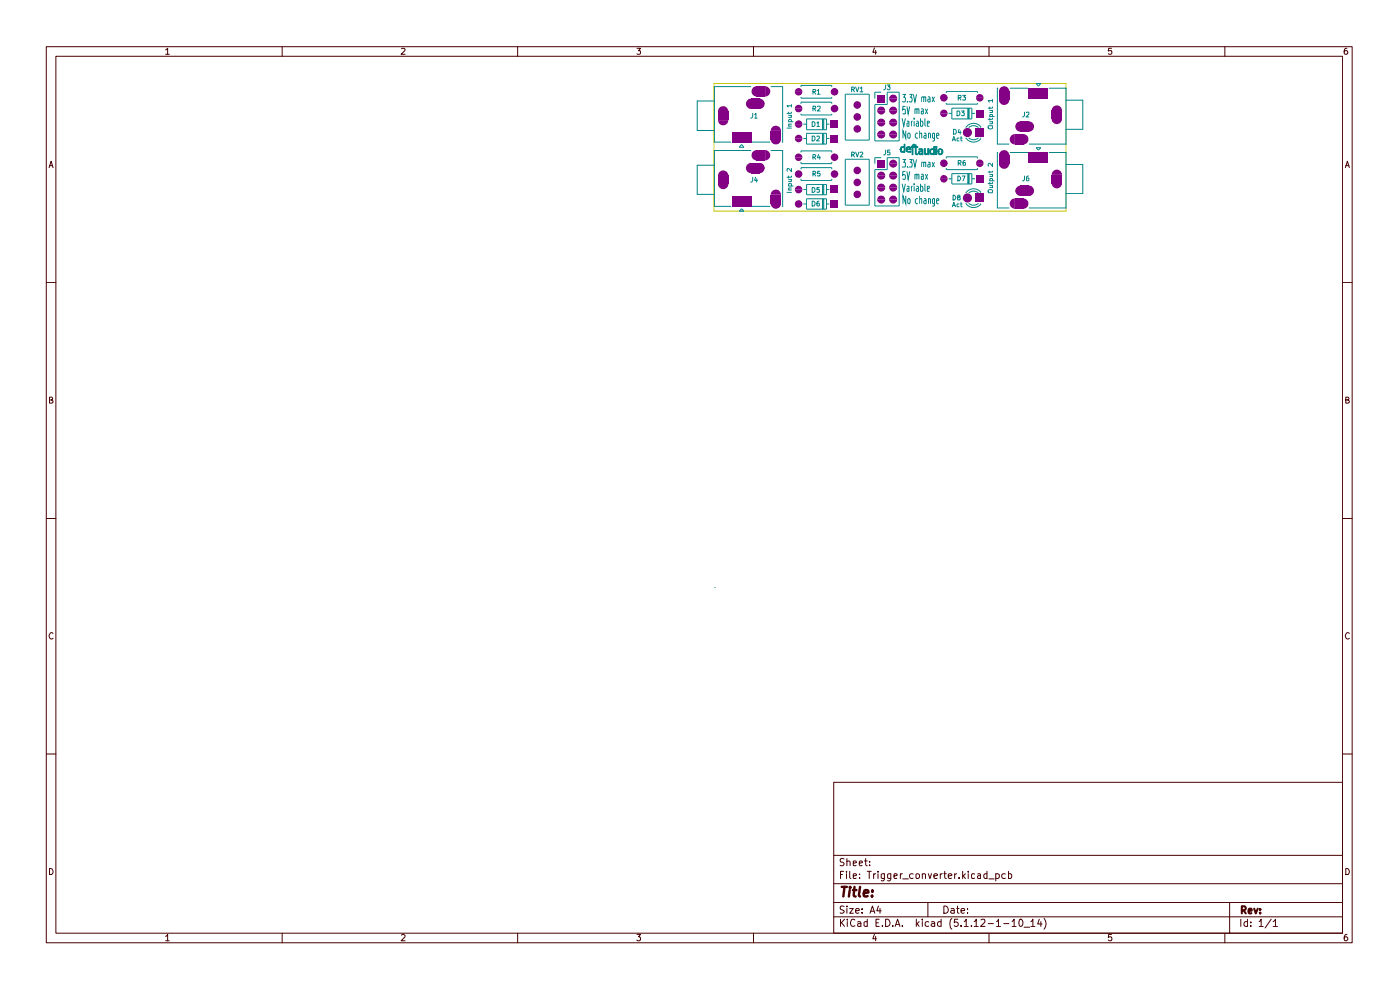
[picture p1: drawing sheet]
<svg xmlns="http://www.w3.org/2000/svg" width="297mm" height="210mm" viewBox="0 0 297 210" stroke-linecap="round" stroke-linejoin="round" font-family="sans-serif">
<g fill="none" stroke="#480000" stroke-width=".21">
<path d="M9.8 9.9h277.1v190.1h-277.1zM11.9 11.9h272.9v186.1h-272.9zM35.1 10.6l.5-.4v1.3M35.1 11.5h.8M59.9 9.9v2M85.2 10.3l.5-.1 .2 .4-.8 .9h.8M109.8 9.9v2M135.1 10.2h.8l-.4 .6h.3v.6h-.7M159.9 9.9v2M185.5 10.2l-.3 .9h.7M185.8 10.7v.8M209.8 9.9v2"/>
<path d="M235.8 10.2h-.6l-.1 .6h.7a.48 .48 0 0 1 0 .6 .48 .48 0 0 1-.7 0M259.8 9.9v2M285.7 10.2l-.4 .1-.1 1 .2 .2 .4-.1 .1-.4-.2-.2h-.5v.2M10.4 35.6l.4-1.4 .5 1.4M10.5 35.1h.7M285.4 35.6l.4-1.4 .5 1.4M285.5 35.1h.7M9.8 59.9h2.1M284.8 59.9h2.1M10.5 84.8h.6v-.5l-.6-.1v1.3h.5l.3-.4-.4-.3M285.5 84.8h.6v-.5l-.6-.1v1.3h.5l.3-.4-.4-.3M9.8 110h2.1"/>
<path d="M284.8 110h2.1M11.3 134.4a.57 .57 0 0 0-.8 0 .57 .57 0 0 0 0 .8l.3 .4 .5-.2M286.3 134.4a.57 .57 0 0 0-.8 0 .57 .57 0 0 0 0 .8l.3 .4 .5-.2M9.8 159.9h2.1M284.8 159.9h2.1M176.9 165.9h107.9v32.1h-107.9zM10.5 184.2a.71 .71 0 0 1 .7 .5 .71 .71 0 0 1-.2 .8h-.5zM35.1 198.6l.5-.4v1.4M35.1 199.6h.8M59.9 198v2M85.2 198.4l.1-.2h.4l.2 .4-.8 1h.8M109.8 198v2"/>
<path d="M135.1 198.2h.8l-.4 .5 .4 .3-.1 .5-.5 .1-.2-.2M159.9 198v2M176.9 194.5h107.9M176.9 191.4h107.9M176.9 187.5h107.9M176.9 181.4h107.9M178.3 195v1.5M178.3 185.5h.4M178.5 195.7l.7 .8M179 184.8h-.7v1.6M179.1 192.3h-.8a.61 .61 0 0 0 .1 .6 .61 .61 0 0 0 .6 .2l.1 .4a.6 .6 0 0 1-.9 .1M179.1 182.2h-.8a.53 .53 0 0 0 .1 .6 .53 .53 0 0 0 .5 .2l.2 .2-.2 .4h-.7"/>
<path d="M179.2 195l-.9 .9M179.6 184.8v.2M179.6 185.3v1.1M179.7 192.2v.2M179.7 182.8v-.1a.36 .36 0 0 1 .6 .2v.7M179.7 182.1v1.5M179.7 192.7v1M179.7 195v.2M179.7 195.5v1M180.3 192.7h.7l-.7 1h.7M180.3 184.8v1.3l.2 .3M181 185.8l.7-.1-.2-.4-.5 .1v.9h.6"/>
<path d="M181 183.1l.7-.1-.2-.4-.5 .1v.9h.6M181.4 195.2l-.4-.2a.78 .78 0 0 0-.6 .7 .78 .78 0 0 0 .6 .8l.4-.2M181.5 193.2l.8-.1-.1-.3-.4-.1-.3 .3v.5l.3 .2 .4-.1M181.9 195.6h.6l.1 .9M182.3 183.1l.7-.1-.2-.4-.4 .1-.1 .7 .2 .2h.4M182.4 186.2v.2M182.4 185.4v.1M182.6 195.9l-.7 .1v.4h.7M182.9 193.5v.2M182.9 192.8v.2M183.4 182.6h.6M183.6 182.1v1.3l.4 .2"/>
<path d="M184 195.6l-.4-.1-.3 .2v.6l.3 .2 .4-.1M184 195v1.5M184 184.8h.8M184.4 184.8v1.6M184.5 183.5v.1M184.5 182.7v.2M184.6 193.7l.5-1.5 .5 1.5M184.7 193.3h.7M185.3 185.3v1.1M185.5 198.2l-.3 .9h.7M185.8 185.3l-.5 .3M185.8 198.6v1"/>
<path d="M185.8 195.7h.6M186.3 184.8v.2M186.3 185.3v1.1M186.4 192.2l-.4 1h.9M186.5 195h-.7v1.5h.7M186.7 192.7v1M187.2 196.3v.2M187.6 185.3v1.2l-.2 .4-.5-.1M187.6 185.4l-.4-.1-.3 .2v.7l.3 .2 .4-.1M187.9 195a.78 .78 0 0 1 .9 .7 .78 .78 0 0 1-.9 .8zM189 185.3v1.2l-.3 .4-.4-.1M189 185.4l-.4-.1-.3 .2v.7l.3 .2 .4-.1"/>
<path d="M189.4 196.3v.2M189.7 185.8l.6-.1-.1-.4h-.4l-.1 .2v.6l.1 .3 .4-.1M189.9 196.5l.5-1.5 .5 1.5M190.1 196.1h.7M191 185.3v1.1M191.4 196.3v.2M191.4 185.3l-.4 .3M191.5 186.4h1.2M193.7 185.4a.52 .52 0 0 0-.7 .2l.1 .7h.6M194.3 185.5l.1-.1a.45 .45 0 0 1 .7 .2l-.1 .6-.4 .2-.3-.2zM194.4 195v1.5M194.6 195.9l.4 .6"/>
<path d="M195 195.5l-.6 .6M195.7 195v.2M195.7 185.5l.2-.2 .4 .2v.9M195.7 185.3v1.1M195.7 195.5v1M196.8 191.4v3.1M196.9 185.3l.4 1.1 .3-1.1M197 195.6h-.6l-.1 .7a.52 .52 0 0 0 .7 .1M197.6 195.6h.6l.1 .9M198.1 185.8l.8-.1-.1-.3-.4-.1-.3 .2 .1 .8h.6M198.3 195.9h-.5l-.3 .3 .3 .3 .5-.1M199.5 185.3v1.1"/>
<path d="M199.6 195.6h-.5l-.2 .7a.52 .52 0 0 0 .7 .1M199.6 195v1.5M199.9 185.3l-.4 .3M200.2 192.2a.78 .78 0 0 1 1 .8 .78 .78 0 0 1-1 .7zM200.2 185.3h.5M200.4 184.8v1.3l.3 .3M201.2 185.8l.7-.1-.1-.3-.4-.1-.2 .2 .1 .8h.5M201.8 192.8h.6v.9M201.9 194.8a1.74 1.74 0 0 0 0 2.3M202.4 193.1h-.5l-.2 .3 .2 .3 .5-.1M202.5 185.3v1.1M202.9 185.3l-.4 .3"/>
<path d="M202.9 192.7h.6M203.1 192.2v1.3l.4 .2M203.2 195h-.7l-.1 .7 .2-.1 .5 .1 .2 .6-.4 .2h-.3l-.2-.2M203.5 186.2v.2M203.9 193.2l.7-.1v-.3l-.5-.1-.2 .3v.5l.2 .2 .5-.1M203.9 196.3v.2M204.2 184.8v1.6M204.3 185.8l.5 .6M204.6 195.5l.4-.5v1.5M204.6 196.5h.8M204.8 185.3l-.6 .6M205.2 193.5v.2"/>
<path d="M205.2 192.8v.2M205.4 184.8v.2M205.4 185.3v1.1M206.1 196.3v.2M206.7 195.5l.4-.5v1.5M206.7 196.5h.8M206.8 185.4l-.5-.1-.2 .3 .1 .7h.6M207.4 185.4l.5-.1 .1 .2v.9M208 185.7l-.7 .2 .2 .5 .5-.1M208.1 195.2l.6-.2 .2 .1 .1 .4-1 1h1M209.4 185.4l-.4-.1-.3 .3v.4l.3 .4 .4-.1M209.4 184.8v1.6"/>
<path d="M209.6 195.9h1.1M209.8 198v2M209.8 186.4h1.1M211.2 185.4a.52 .52 0 0 1 .8 .2l-.2 .7h-.6M211.2 185.3v1.6M211.4 195.5l.4-.5v1.5M211.4 196.5h.9M212.9 195.9h1.1M213.3 185.4a.52 .52 0 0 0-.8 .2l.2 .7h.6M214 185.4l.4-.1 .2 .3v.4l-.2 .4-.4-.1M214 184.8v1.6M214.7 195.5l.4-.5v1.5"/>
<path d="M214.7 196.5h.9M216.3 195.1l.2-.1a.82 .82 0 0 1 .5 .7 .82 .82 0 0 1-.5 .8 1.1 1.1 0 0 1-.2-1.4zM217.3 196.7h1.1M218.7 195.5l.4-.5v1.5M218.7 196.5h.8M220.5 195l-.4 1h1M220.8 195.5v1M221.5 194.8a1.74 1.74 0 0 1 0 2.3M235.8 198.2h-.6l-.1 .7 .3-.2 .4 .1v.7l-.4 .1-.3-.2M259.8 198v2M260.9 191.4v6.6M263.2 195v1.5"/>
<path d="M264.7 195.6l-.5-.1-.3 .3v.5l.3 .2 .5-.1M264.7 195v1.5M265.3 196.3v.2M265.3 195.6v.1M267.1 195.5l.4-.5v1.5M267.1 196.5h.9M269.7 195l-1.3 1.8M270.1 195.5l.5-.5v1.5M270.1 196.5h.9M285.5 184.2a.71 .71 0 0 1 .7 .5 .71 .71 0 0 1-.2 .8h-.5zM285.7 198.2a.58 .58 0 0 0-.5 .6v.7l.5 .1 .2-.3v-.3l-.2-.3h-.3l-.2 .3"/>
</g>
<path d="M263.4 193.1h.6a.47 .47 0 0 0 .3-.4 .47 .47 0 0 0-.3-.5h-.6v1.6M263.8 193.1l.5 .7M264.9 193.3l.7-.1-.2-.5-.4 .1-.1 .8 .1 .2 .5-.1M266.1 192.7l.3 1.1 .4-1.1M267.3 193.6v.2M267.3 192.8v.2" fill="none" stroke="#480000" stroke-width=".42"/>
<path d="M178.6 188.1h1.1M179.2 188.1l-.3 2.1M180.3 188.8l-.2 1.4M180.3 188.1v.3M180.9 188.8h.8M181.3 188.1l-.2 1.8 .4 .3M182.5 188.1l-.3 1.8 .3 .3M183.2 189.5l1-.2-.1-.4h-.7l-.2 1 .3 .3 .6-.1M185 190v.2M185.1 188.9v.2" fill="none" stroke="#480000" stroke-width=".51"/>
<path d="M151.5 17.7h74.6v27.1h-74.6z" fill="none" stroke="#c2c200" stroke-width=".21"/>
<path d="M205.3 36.8v2.2M205.5 36.8v2.2M205.6 36.8v2.2M206.2 37.9h.6M206.2 36.8v2.2M207.6 41a1.5 1.5 0 0 0-2.1 0M208.1 40.8a1.99 1.99 0 0 0-3.2 .2" fill="none" stroke="#008484" stroke-width=".21"/>
<path d="M199 31.8a.55 .55 0 0 1 .6-.3 .55 .55 0 0 1 .4 .5l-.1 .6-.2 .2h-.4l-.2-.2-.2-.5h.3v.4l.4 .1 .2-.2v-.5l-.5-.2-.1 .4h-.3z" fill="#008484"/>
<g fill="none" stroke="#008484" stroke-width=".21">
<path d="M191.4 39l.3 1.6 .4-1.6M191.5 33.8h.6l-.4 .6 .4 .2v.7h-.6M192.1 36.4h-.5l-.1 .8 .1-.2 .5 .2v.7l-.2 .2-.4-.2M192.4 36.4l.3 1.7 .3-1.7M192.4 39.6h.4v1M192.5 35.3v.1M192.8 39.9l-.4 .2 .1 .5 .3-.1M192.9 33.8h.6l-.3 .6h.1l.2 .4-.1 .6-.5-.1M193.3 39.5v1.1M193.6 39.5l-.3 .3M193.8 33.8l.3 1.6 .3-1.6M193.9 39v.2"/>
<path d="M193.9 39.5v1.1M194.1 37.1l.2-.1h.2v1.1M194.1 37v1.1M194.4 39.6l.3-.1 .2 .3v.8M194.5 37.2l.2-.2h.2v1.1M194.9 39.9l-.4 .1-.1 .3 .1 .3 .4-.1M195.3 39.6l.3-.1 .2 .3-.1 .7h-.4M195.3 39v1.6M195.5 37h.4v1.1M195.5 34.5l.5-.1v1M195.5 34.4v1M195.9 37.4l-.4 .1v.5h.4"/>
<path d="M196 34.6v-.2h.4v1M196.2 39v1.4l.2 .2M196.3 37l.5 1.1M196.8 37l-.5 1.1M196.9 34.4h.3l.1 .2v.8h-.4v-.5l.4-.1M197.7 34.4l.5 1M198.2 34.4l-.5 1M199 31.8a.55 .55 0 0 1 .6-.3 .55 .55 0 0 1 .4 .5l-.1 .6-.2 .2h-.4l-.2-.2-.2-.5h.3v.4l.4 .1 .2-.2v-.5l-.5-.2-.1 .4h-.3zM201.3 37.9h.6M203.2 37.3h.3l.3 .5-.3 .6h-.3zM204.1 37.3h.6l-.4 1.1M204.9 29.2a1.99 1.99 0 0 0 3.2 .2"/>
<path d="M206.2 36.8h-4.3v2.2h4.3M208 29.2v.2M210 39.4h.6M210 36.3v.4M210 38.7v.3M210 37h.6M210.5 39.4l.1 .4h-.6M210.5 37l.1 .4h-.6M210.6 38.7l-.1 .2h-.9M210.6 38.4v-.5h-.6v.5h.9M210.6 36.3v.2h-1M210.6 34.6v.7l-.7-.7-.3 .2 .1 .4"/>
<path d="M192.2 41.5v1.7l-.6-1.7v1.7M192.6 42.3l.3-.2 .2 .3-.2 .8-.3-.1zM194.7 42.2l-.3-.1-.2 .3 .1 .7 .1 .1 .3-.1M195.1 42.3l.2-.2 .2 .1v1M195.1 41.5v1.7M196 42.2l.3-.1 .2 .3v.8M196.5 42.5h-.4l-.1 .3 .1 .4 .4-.1M196.7 40.1l.4-.2v-.4l-.4 .1v.9h.4M197 42.3l.2-.2 .2 .3v.8M197 42.1v1.1M198.2 42.1v1.5l-.1 .1-.3-.1M198.2 42.2l-.2-.1-.2 .2v.8l.2 .1 .2-.1"/>
<path d="M198.7 42.6l.5-.1-.2-.4-.3 .3v.6l.1 .2 .3-.1M202.2 41.4h.2l.4 .4-.3 .6h-.3zM203.3 41.8l-.2-.1 .1-.2 .3-.1 .2 .3-.1 .1-.4 .1v.5h.4l.1-.3-.2-.3M204.9 43.1a1.99 1.99 0 0 0 3.2 .2M205.5 43.1a1.5 1.5 0 0 0 2.1 0M208 40.7v.2M208 43.1v.1M209.6 40.4l.4-.2 .5 .1 .1 .4-.1 .2h-.8z"/>
</g>
<path d="M194.9 31.6l.6-.1 .3 .2v1.1h-.2v-.2l-.4 .2-.3-.2v-.2h.1l.4 .2 .2-.2v-.3l-.7 .3 .1-.4h.6l-.1-.3-.6 .1z" fill="#008484"/>
<path d="M194.9 31.6l.6-.1 .3 .2v1.1h-.2v-.2l-.4 .2-.3-.2v-.2h.1l.4 .2 .2-.2v-.3l-.7 .3 .1-.4h.6l-.1-.3-.6 .1z" fill="none" stroke="#008484" stroke-width=".21"/>
<path d="M192.3 31.3l.3-.2 .5 .1 .2 .5h-.9v.2l.3 .2 .6-.1-.1 .3h-.5l-.5-.3v-.4l.9-.1-.1-.2h-.4l-.2 .3h-.2z" fill="#008484"/>
<g fill="none" stroke="#008484" stroke-width=".21">
<path d="M171.1 25.2h4.2M171.1 27.5h4.2M174.5 25.2v2.3M174.6 25.2v2.3M174.8 25.2v2.3M180.7 32.9h.3l.3-.3-.1-.3h-.5v1M180.9 32.9l.4 .4M181.5 32.3l.4 1 .3-1M182.5 32.3h.4l.1 .2-.5 .8h.5M184.4 33.8v9.7h-5.1M190.8 33.4v10.3h-5.2v-7.7M192.3 31.3l.3-.2 .5 .1 .2 .5h-.9v.2l.3 .2 .6-.1-.1 .3h-.5l-.5-.3v-.4l.9-.1-.1-.2h-.4l-.2 .3h-.2z"/>
<path d="M202 43.9l.4-1 .3 1M202.2 43.6h.4M203.5 43.3h-.5v.5l.5 .1M203.8 43.3h.3M203.9 42.9v.9l.2 .1"/>
</g>
<path d="M191.1 31.2l.7-.1v-.5h.2v1.7h-.8l-.1-.2-.1-.4h.2l.2 .4 .4-.1-.1-.7h-.3l-.2 .4h-.2z" fill="#008484"/>
<g fill="none" stroke="#008484" stroke-width=".21">
<path d="M159.3 18.4h-7.7v11.7h3.4M163.6 18.4h2.4l-.1 11.7M169.9 18.5v-.4h6.5v.4M172.5 19.5l.5-.1 .1-.3-.2-.1h-.4v1M172.7 19.5l.4 .5M173.4 19.2l.3-.2v1M173.4 20h.6M179.3 20h5.1v9.7h-5.1zM180.7 19l.5-.1 .1-.3-.2-.1h-.4v1M180.9 19l.4 .5M181.5 18.5l.4 1 .3-1M182.5 18.7l.3-.2v1"/>
<path d="M182.5 19.5h.5M211.7 18.7l-.1 11.9h2.4M214.3 18.7h3.7M219.8 17.7h1l-.5 .6zM222.6 18.7h3.5v11.9h-7.7M151.6 21.4h-3.7v6.3h3.7M151.6 35.1h-3.7v6.1h3.7M157.3 30.6l.5 .6h-1zM159.3 31.9h-7.7v11.9h3.4M159.6 30.1h3.7M159.7 37.6v.8l-.2 .2h-.2M159.7 24v.7l-.4 .4"/>
<path d="M160.1 24.3l.3-.3v1.1M160.1 25.1h.5M160.3 37.6l-.2 .7h.6M160.5 37.9v.7M163.6 31.9h2.4l-.1 11.9M167 27.2h.9M167.3 38.1h.6M167.3 23.8v.3M167.3 37.3v.5M167.3 26.8h.6M167.3 24.5h.6M167.8 38.1v.4h-.5"/>
<path d="M167.8 24.5l.1 .4h-.6M167.9 39.9h-.5v.4M167.9 39.5l-.1-.6-.5 .1v.5h.9M167.9 37.3v.3h-.9M167.9 35.7v.7l-.7-.7-.2 .1v.5M167.9 26.3h-.6l.1 .5M167.9 25.8v-.3l-.2-.2-.4 .2v.3h.9M167.9 23.8l-.1 .2h-.8M167.9 22.4h-.9l.2 .3M167.9 22.2v.5M169.9 20.6v.2h6.5v-.2M169.9 22v-.3h6.5v.3"/>
<path d="M169.9 24.1v.3h6.5v-.3M169.9 32.3v-.3h6.5v.3M169.9 34.4v.3h6.5v-.3M169.9 35.9v-.3h6.5v.3M169.9 37.9v.4h6.5v-.4M170.4 26.3h.7M170.4 29.4h.7M171.1 28.3h4.2v2.3h-4.2zM171.1 39.1h4.2v2.2h-4.2zM171.1 25.2v2.3M172.3 28.9h.4l.2 .2v.5l-.3 .3h-.3zM172.3 39.8h.4l.2 .2v.6l-.3 .2h-.3z"/>
<path d="M172.3 25.8h.4l.2 .3v.5l-.3 .2h-.3zM172.5 36.9h.3l.3-.2-.1-.3-.5-.1v1M172.5 23h.4l.2-.1-.1-.4h-.5v1M172.5 33.4h.3l.3-.3-.1-.2-.5-.1v1M172.7 36.9l.4 .4M172.7 23l.4 .5M172.7 33.4l.4 .4M173.3 29l.4-.1 .1 .4-.6 .6h.6M173.3 26.1l.3-.3v1M173.3 26.8h.5M173.4 22.6h.6v.3l-.6 .6h.6M173.7 32.8l-.3 .6h.6"/>
<path d="M173.8 39.8h-.5v.4h.5v.5h-.5M173.9 36.3h-.4l-.1 .5 .5-.1v.6h-.5M173.9 33.1v.7M174.5 28.3v2.3M174.5 39.1v2.2M174.6 28.3v2.3M174.6 39.1v2.2M174.8 28.3v2.3M174.8 39.1v2.2M175.3 25.2v2.3M175.3 26.3h.6M175.3 29.4h.6"/>
<path d="M184.4 33.8h-5.1v9.7M188.2 22.2h-2.6v7.7h5.2M191.1 31.2l.7-.1v-.5h.2v1.7h-.8l-.1-.2-.1-.4h.2l.2 .4 .4-.1-.1-.7h-.3l-.2 .4h-.2zM201.9 22.9h4.3v2.3h-4.3M202 29.9l.4-.9 .3 .9M202.2 29.6h.4M202.3 27.4l.6 .3v.5l-.2 .2h-.4zM203 23.5h.5l.1 .3v.5l-.3 .3h-.3zM203.5 29.3l-.5 .1v.4l.5 .1M203.5 27.4l-.2 .7h.6M203.7 27.8v.6M203.8 29.3h.3"/>
<path d="M203.9 29v.8l.2 .1M204 23.5h.6l-.4 .4 .4 .1v.5h-.6M205.5 22.9v2.3M205.5 29.2a1.5 1.5 0 0 0 2.1 0M205.6 22.9v2.3M206.2 24h.6M207.6 27.1a1.5 1.5 0 0 0-2.1 0M208 26.9v.2M208.1 26.9a1.99 1.99 0 0 0-3.2 .2M209.6 26.8l.9-.1 .1 .5-.4 .1h-.5zM210 25.8h.6M210 22.7v.4"/>
<path d="M210 25.1v.4M210 23.5h.6M210.5 25.8v.4h-.5M210.5 23.5v.4h-.5M210.6 25.1l-.1 .2h-.9M210.6 24.7l-.1-.4-.5 .1v.3h.9M210.6 22.7l-.1 .2h-.9M210.6 21.3h-1l.3 .4M210.6 21.1v.6M211.7 32.3l-.1 11.8h2.4M214.3 32.3h3.7M217.3 23.8v.7l-.4 .3"/>
<path d="M217.3 37.3v.8l-.1 .3h-.3M217.8 23.9l.4-.1 .1 .4-.6 .6h.6M218.2 37.3l-.4 .3v.7h.5l-.1-.5h-.4v.1M219.8 31.3h1l-.5 .5zM222.6 32.3h3.5v11.8h-7.7M226.1 21.3h3.6v6.1h-3.6M226.1 34.9h3.6v6.2h-3.6M156.8 44.8l.5-.5 .5 .5zM159.6 43.8h3.7M167 40.8h.9M167.3 40.3h.6M170.4 43.3h.7"/>
<path d="M170.4 40.2h.7M171.1 42.2h4.2v2.2h-4.2zM172.3 42.7l.6 .2v.5l-.2 .3h-.4zM173.7 42.7l-.4 .2v.7h.5l-.1-.5h-.3l-.1 .2M174.5 42.2v2.2M174.6 42.2v2.2M174.8 42.2v2.2M175.3 43.3h.6M175.3 40.2h.6M151.6 124.6h.1"/>
</g>
<path d="M193.8 30.6h.2l.1 .3-.3-.1-.1 .3h.5v-.3h.2v.3h.3v.2h-.3v1.3h.3v.2h-.3l-.2-.2v-1.3h-.5v1.5h-.2v-1.5h-.2v-.2z" fill="#008484"/>
<path d="M193.5 30.9l.3-.3h.2l.1 .3-.3-.1-.1 .3h.5v-.3h.2v.3h.3v.2h-.3v1.3h.3v.2h-.3l-.2-.2v-1.3h-.5v1.5h-.2v-1.5h-.2z" fill="none" stroke="#008484" stroke-width=".21"/>
<path d="M196.1 31.5h.2v1.1h.2l.3-.1v-1h.3v1.3l-.3-.2-.4 .2-.3-.2z" fill="#008484"/>
<path d="M196.1 31.5h.2v1.1h.2l.3-.1v-1h.3v1.3l-.3-.2-.2 .2-.5-.2z" fill="none" stroke="#008484" stroke-width=".21"/>
<path d="M197.3 31.8a.52 .52 0 0 1 .8-.2v-.5h.1v1.7l-.2-.2a.43 .43 0 0 1-.4 .2 .43 .43 0 0 1-.4-.3v-.4h.2l.3 .5 .4-.2v-.6l-.4-.1-.3 .4h-.2z" fill="#008484"/>
<path d="M197.2 31.9l.1-.1a.52 .52 0 0 1 .8-.2v-.5h.1v1.7l-.2-.2a.43 .43 0 0 1-.4 .2 .43 .43 0 0 1-.4-.3v-.4h.2l.3 .5h.3l.1-.8-.4-.1-.3 .4h-.2z" fill="none" stroke="#008484" stroke-width=".21"/>
<path d="M198.5 31.5h.3v1.3h-.3z" fill="#008484"/>
<path d="M198.5 31.5h.3v1.3h-.3z" fill="none" stroke="#008484" stroke-width=".21"/>
<path d="M198.5 31.1h.3v.3h-.3z" fill="#008484"/>
<g fill="none" stroke="#008484" stroke-width=".21">
<path d="M186.9 19.6h-1.3v1.3M187.9 18v.7l-.4 .3M188.2 18h.6l-.3 .4 .3 .1v.4l-.2 .1-.4-.1M200.7 19.7v-.3h6.6v.3M186.9 33.4h-1.3v1.3M187.9 31.8v.8l-.2 .3h-.2M188.2 22.2v-2.6h2.6v10.3M188.8 31.8h-.5v.5h.5l-.1 .6-.4-.1M190.8 33.4h-2.6v2.6h-2.6M191.4 25.1l.3 1.7 .4-1.7M191.5 20h.6l-.4 .6 .4 .2v.7l-.2 .1-.4-.1M192.1 22.6h-.5l-.1 .7 .1-.1 .5 .1v.8h-.6"/>
<path d="M192.2 27.7v1.6l-.6-1.6v1.6M192.4 22.6l.3 1.6 .3-1.6M192.4 25.8h.4v1M192.5 21.5v.1M192.6 28.4l.1-.2 .3 .1 .1 .8-.2 .2-.3-.1zM192.8 26l-.4 .2v.5h.4M192.9 20h.6l-.3 .6a.6 .6 0 0 1 .1 1h-.3l-.1-.1M193.3 25.7v1.1M193.6 25.7l-.3 .3M193.8 20l.3 1.6 .3-1.6M193.9 25.1v.2M193.9 25.7v1.1"/>
<path d="M194.1 23.2l.2-.1 .2 .1v1M194.1 23.1v1.1M194.4 25.8l.3-.1 .2 .3v.8M194.5 23.3l.2-.2 .2 .1v1M194.7 28.3l-.3-.1-.2 .4v.5l.2 .2h.3M194.9 26l-.4 .1-.1 .3 .1 .4 .4-.1M195.1 28.4l.2-.2 .2 .1v1M195.1 27.7v1.6M195.3 25.8l.3-.1 .2 .3-.1 .7h-.4M195.3 25.1v1.7M195.5 23.2h.4v1M195.5 20.7l.2-.2 .3 .1v1"/>
<path d="M195.5 20.5v1.1M195.9 23.5l-.4 .2v.5l.4-.1M196 20.8l.1-.3 .3 .1v1M196 28.3l.3-.1 .2 .3v.8M196.2 25.1v1.4l.2 .3M196.3 23.1l.5 1.1M196.5 28.7h-.4l-.1 .3 .1 .3h.4M196.7 26.2l.4-.2v-.3l-.4 .1v.9h.4M196.8 23.1l-.5 1.1M196.9 20.6l.2-.1 .2 .3v.8M197 28.4l.2-.2 .2 .3v.8M197 28.2v1.1"/>
<path d="M197.3 21h-.4l-.1 .2 .2 .4 .3-.1M197.7 20.5l.5 1.1M198.2 28.2v1.6l-.1 .1-.3-.1M198.2 28.3l-.2-.1-.2 .2v.8l.2 .1h.2M198.2 20.5l-.5 1.1M198.5 31.1h.3v.3h-.3zM198.7 28.8l.5-.1-.2-.5-.3 .3v.6l.1 .2h.3M200.7 21.8v.3h6.6v-.3M200.7 33.6v-.3h6.6v.3M200.7 35.6v.4h6.6v-.4M201.3 24h.6M201.9 22.9v2.3"/>
<path d="M203.3 20.7h.6v-.4l-.6-.1v1.1M203.3 34.6h.4l.2-.1v-.4l-.6-.1v1.1M203.5 20.7l.4 .6M203.5 34.6l.4 .5M204.2 20.2h.6l-.3 .4 .3 .1v.5h-.6M204.7 34l-.4 .3v.7h.5l-.1-.5h-.3l-.1 .1M205.3 22.9v2.3"/>
</g>
<g fill="#840084">
<path d="M176.2 28.6h1.6v1.6h-1.6z"/>
<path d="M168.6 33.4h1.6a.8 .8 0 0 1-.8 .8 .8 .8 0 0 1-.8-.8z"/>
<path d="M168.9 32.8a.8 .8 0 0 1 .8-.2 .8 .8 0 0 1 .5 .8h-1.6z"/>
<path d="M155.3 28h4v2.2h-4z"/>
<path d="M163.5 29.5h2.2a1.1 1.1 0 0 1-1.1 1.1 1.1 1.1 0 0 1-1.1-1.1z"/>
<path d="M163.9 26.9a1.1 1.1 0 0 1 1.2-.1 1.1 1.1 0 0 1 .6 1h-2.2v-.4z"/>
<path d="M163.5 27.8h2.2v1.7h-2.2z"/>
<path d="M158.7 21.1l.6-.2v2.2a1.1 1.1 0 0 1-1-.7 1.1 1.1 0 0 1 .4-1.3z"/>
<path d="M161.1 20.9a1.1 1.1 0 0 1 1.1 1.1 1.1 1.1 0 0 1-1.1 1.1z"/>
<path d="M159.3 20.9h1.8v2.2h-1.8z"/>
<path d="M159.9 18.5l.6-.2v2.2a1.1 1.1 0 0 1-1-.8 1.1 1.1 0 0 1 .4-1.2z"/>
<path d="M162.3 18.3a1.1 1.1 0 0 1 1.1 1.1 1.1 1.1 0 0 1-1.1 1.1z"/>
<path d="M160.5 18.3h1.8v2.2h-1.8z"/>
<path d="M152.8 22.7a1.1 1.1 0 0 1 1.1-.1 1.1 1.1 0 0 1 .6 1h-2.2l.1-.3z"/>
<path d="M152.3 25.5h2.2a1.1 1.1 0 0 1-1.1 1.1 1.1 1.1 0 0 1-1.1-1.1z"/>
<path d="M152.3 23.6h2.2v1.9h-2.2z"/>
<path d="M155.3 41.7h4v2.2h-4z"/>
<path d="M163.5 43.2h2.2a1.1 1.1 0 0 1-1.1 1.1 1.1 1.1 0 0 1-1.1-1.1z"/>
<path d="M163.7 40.7a1.1 1.1 0 0 1 1.2-.4 1.1 1.1 0 0 1 .8 1h-2.2z"/>
<path d="M163.5 41.3h2.2v1.9h-2.2z"/>
<path d="M158.5 35l.5-.4 .3-.1v2.2a1.1 1.1 0 0 1-.9-.6 1.1 1.1 0 0 1 .1-1.1z"/>
<path d="M161.1 34.5a1.1 1.1 0 0 1 1.1 1.1 1.1 1.1 0 0 1-1.1 1.1z"/>
<path d="M159.3 34.5h1.8v2.2h-1.8z"/>
<path d="M159.6 32.3l.6-.4 .3-.1v2.2a1.1 1.1 0 0 1-1-.6 1.1 1.1 0 0 1 .1-1.1z"/>
<path d="M162.3 31.8a1.1 1.1 0 0 1 1.1 1.1 1.1 1.1 0 0 1-1.1 1.1z"/>
<path d="M160.5 31.8h1.8v2.2h-1.8z"/>
<path d="M152.5 36.6a1.1 1.1 0 0 1 1.3-.4 1.1 1.1 0 0 1 .7 1.1h-2.2z"/>
<path d="M152.3 39h2.2a1.1 1.1 0 0 1-1.1 1.1 1.1 1.1 0 0 1-1.1-1.1z"/>
<path d="M152.3 37.3h2.2v1.7h-2.2z"/>
<path d="M188.9 39.2a.85 .85 0 0 1 .9-.2 .85 .85 0 0 1 .5 .8h-1.7z"/>
<path d="M188.6 39.8h1.7a.85 .85 0 0 1-.8 .8 .85 .85 0 0 1-.9-.8z"/>
<path d="M188.9 36.7a.85 .85 0 0 1 .9-.2 .85 .85 0 0 1 .5 .8h-1.7z"/>
<path d="M188.6 37.3h1.7a.85 .85 0 0 1-.8 .8 .85 .85 0 0 1-.9-.8z"/>
<path d="M186.3 36.7a.85 .85 0 0 1 1-.2 .85 .85 0 0 1 .5 .8h-1.7z"/>
<path d="M186.1 37.3h1.7a.85 .85 0 0 1-.9 .8 .85 .85 0 0 1-.8-.8z"/>
<path d="M188.9 34.1a.85 .85 0 0 1 .9-.2 .85 .85 0 0 1 .5 .8h-1.7z"/>
<path d="M188.6 34.7h1.7a.85 .85 0 0 1-.8 .9 .85 .85 0 0 1-.9-.9z"/>
<path d="M186.1 33.9h1.7v1.7h-1.7z"/>
<path d="M168.6 26.3h1.6a.8 .8 0 0 1-.8 .8 .8 .8 0 0 1-.8-.8z"/>
<path d="M168.9 25.8a.8 .8 0 0 1 .8-.2 .8 .8 0 0 1 .5 .7h-1.6z"/>
<path d="M168.6 29.4h1.6a.8 .8 0 0 1-.8 .8 .8 .8 0 0 1-.8-.8z"/>
<path d="M168.9 28.8a.8 .8 0 0 1 .8-.2 .8 .8 0 0 1 .5 .8h-1.6z"/>
<path d="M168.6 19.5h1.6a.8 .8 0 0 1-.8 .8 .8 .8 0 0 1-.8-.8z"/>
<path d="M168.9 18.9a.8 .8 0 0 1 .8-.2 .8 .8 0 0 1 .5 .8h-1.6z"/>
<path d="M168.6 23h1.6a.8 .8 0 0 1-.8 .8 .8 .8 0 0 1-.8-.8z"/>
<path d="M168.9 22.5a.8 .8 0 0 1 .8-.2 .8 .8 0 0 1 .5 .7h-1.6z"/>
<path d="M168.6 40.2h1.6a.8 .8 0 0 1-.8 .8 .8 .8 0 0 1-.8-.8z"/>
<path d="M168.9 39.7a.8 .8 0 0 1 .8-.2 .8 .8 0 0 1 .5 .7h-1.6z"/>
<path d="M176.2 39.4h1.6v1.6h-1.6z"/>
<path d="M176.2 42.4h1.6v1.6h-1.6z"/>
<path d="M168.6 43.3h1.6a.8 .8 0 0 1-.8 .8 .8 .8 0 0 1-.8-.8z"/>
<path d="M168.9 42.7a.8 .8 0 0 1 .8-.2 .8 .8 0 0 1 .5 .8h-1.6z"/>
<path d="M168.6 36.9h1.6a.8 .8 0 0 1-.8 .8 .8 .8 0 0 1-.8-.8z"/>
<path d="M168.9 36.3a.8 .8 0 0 1 .8-.1 .8 .8 0 0 1 .5 .7h-1.6z"/>
<path d="M176.2 25.6h1.6v1.6h-1.6z"/>
<path d="M188.9 41.7a.85 .85 0 0 1 .9-.2 .85 .85 0 0 1 .5 .8h-1.7z"/>
<path d="M188.6 42.3h1.7a.85 .85 0 0 1-.8 .9 .85 .85 0 0 1-.9-.9z"/>
<path d="M186.3 41.7a.85 .85 0 0 1 1-.2 .85 .85 0 0 1 .5 .8h-1.7z"/>
<path d="M186.1 42.3h1.7a.85 .85 0 0 1-.9 .9 .85 .85 0 0 1-.8-.9z"/>
<path d="M186.3 39.2a.85 .85 0 0 1 1-.2 .85 .85 0 0 1 .5 .8h-1.7z"/>
<path d="M186.1 39.8h1.7a.85 .85 0 0 1-.9 .8 .85 .85 0 0 1-.8-.8z"/>
<path d="M199.4 37.9h1.6a.8 .8 0 0 1-.8 .8 .8 .8 0 0 1-.8-.8z"/>
<path d="M199.7 37.4a.8 .8 0 0 1 .8-.2 .8 .8 0 0 1 .5 .7h-1.6z"/>
<path d="M207.1 37.1h1.5v1.6h-1.5z"/>
<path d="M206.8 41.1h1.8v1.7h-1.8z"/>
<path d="M207.3 34.1a.8 .8 0 0 1 .9-.2 .8 .8 0 0 1 .5 .7h-1.6z"/>
<path d="M207.1 34.6h1.6a.8 .8 0 0 1-.8 .8 .8 .8 0 0 1-.8-.8z"/>
<path d="M207.1 23.3h1.5v1.6h-1.5z"/>
<path d="M206.8 27.3h1.8v1.7h-1.8z"/>
<path d="M212.4 18.5a1.1 1.1 0 0 1 1.1-.1 1.1 1.1 0 0 1 .6 1h-2.2l.1-.4z"/>
<path d="M211.9 21.2h2.2a1.1 1.1 0 0 1-1.1 1.1 1.1 1.1 0 0 1-1.1-1.1z"/>
<path d="M211.9 19.4h2.2v1.8h-2.2z"/>
<path d="M218.3 18.6h4v2.2h-4z"/>
<path d="M207.3 20.2a.8 .8 0 0 1 .9-.2 .8 .8 0 0 1 .5 .7h-1.6z"/>
<path d="M207.1 20.7h1.6a.8 .8 0 0 1-.8 .8 .8 .8 0 0 1-.8-.8z"/>
<path d="M199.4 24h1.6a.8 .8 0 0 1-.8 .8 .8 .8 0 0 1-.8-.8z"/>
<path d="M199.7 23.5a.8 .8 0 0 1 .8-.2 .8 .8 0 0 1 .5 .7h-1.6z"/>
<path d="M188.9 20.3a.85 .85 0 0 1 .9-.2 .85 .85 0 0 1 .5 .8h-1.7z"/>
<path d="M188.6 20.9h1.7a.85 .85 0 0 1-.8 .9 .85 .85 0 0 1-.9-.9z"/>
<path d="M188.9 22.9a.85 .85 0 0 1 .9-.2 .85 .85 0 0 1 .5 .8h-1.7z"/>
<path d="M188.6 23.5h1.7a.85 .85 0 0 1-.8 .8 .85 .85 0 0 1-.9-.8z"/>
<path d="M188.9 25.4a.85 .85 0 0 1 .9-.2 .85 .85 0 0 1 .5 .8h-1.7z"/>
<path d="M188.6 26h1.7a.85 .85 0 0 1-.8 .8 .85 .85 0 0 1-.9-.8z"/>
<path d="M186.1 20.1h1.7v1.7h-1.7z"/>
<path d="M186.3 22.9a.85 .85 0 0 1 1-.2 .85 .85 0 0 1 .5 .8h-1.7z"/>
<path d="M186.1 23.5h1.7a.85 .85 0 0 1-.9 .8 .85 .85 0 0 1-.8-.8z"/>
<path d="M186.3 25.4a.85 .85 0 0 1 1-.2 .85 .85 0 0 1 .5 .8h-1.7z"/>
<path d="M186.1 26h1.7a.85 .85 0 0 1-.9 .8 .85 .85 0 0 1-.8-.8z"/>
<path d="M186.3 27.9a.85 .85 0 0 1 1-.2 .85 .85 0 0 1 .5 .8h-1.7z"/>
<path d="M186.1 28.5h1.7a.85 .85 0 0 1-.9 .9 .85 .85 0 0 1-.8-.9z"/>
<path d="M188.9 27.9a.85 .85 0 0 1 .9-.2 .85 .85 0 0 1 .5 .8h-1.7z"/>
<path d="M188.6 28.5h1.7a.85 .85 0 0 1-.8 .9 .85 .85 0 0 1-.9-.9z"/>
<path d="M223.1 25.2h2.2a1.1 1.1 0 0 1-1.1 1.1 1.1 1.1 0 0 1-1.1-1.1z"/>
<path d="M223.3 22.8a1.1 1.1 0 0 1 1.2-.4 1.1 1.1 0 0 1 .8 1.1h-2.2z"/>
<path d="M223.1 23.5h2.2v1.7h-2.2z"/>
<path d="M216.4 28.7l.7-.3v1.1v-1.1a1.1 1.1 0 0 1 1 1.5 1.1 1.1 0 0 1-1.7 .5 1.1 1.1 0 0 1 0-1.7z"/>
<path d="M214.7 28.7l.6-.3v2.2a1.1 1.1 0 0 1-1-.7 1.1 1.1 0 0 1 .4-1.2z"/>
<path d="M215.3 28.4h1.8v2.2h-1.8z"/>
<path d="M217.6 26l.7-.3v1.1v-1.1a1.1 1.1 0 0 1 1 1.5 1.1 1.1 0 0 1-1.7 .5 1.1 1.1 0 0 1 0-1.7z"/>
<path d="M215.6 26.2l.5-.4 .4-.1v2.2a1.1 1.1 0 0 1-1-.6 1.1 1.1 0 0 1 .1-1.1z"/>
<path d="M216.5 25.7h1.8v2.2h-1.8z"/>
<path d="M223.1 38.9h2.2a1.1 1.1 0 0 1-1.1 1.1 1.1 1.1 0 0 1-1.1-1.1z"/>
<path d="M223.5 36.2a1.1 1.1 0 0 1 1.2-.1 1.1 1.1 0 0 1 .6 1h-2.2l.1-.4z"/>
<path d="M223.1 37.1h2.2v1.8h-2.2z"/>
<path d="M216.2 42.5l.5-.4h.4v1.1v-1.1a1.1 1.1 0 0 1 1.1 1.3 1.1 1.1 0 0 1-1.6 .8 1.1 1.1 0 0 1-.4-1.7z"/>
<path d="M214.7 42.3l.6-.2v2.2a1.1 1.1 0 0 1-1-.8 1.1 1.1 0 0 1 .4-1.2z"/>
<path d="M215.3 42.1h1.8v2.2h-1.8z"/>
<path d="M217.6 39.6l.7-.2v1.1v-1.1a1.1 1.1 0 0 1 1 1.4 1.1 1.1 0 0 1-1.7 .6 1.1 1.1 0 0 1 0-1.8z"/>
<path d="M215.6 39.8l.5-.4h.4v2.2a1.1 1.1 0 0 1-1-.6 1.1 1.1 0 0 1 .1-1.2z"/>
<path d="M216.5 39.4h1.8v2.2h-1.8z"/>
<path d="M212.4 32a1.1 1.1 0 0 1 1.1 0 1.1 1.1 0 0 1 .6 .9h-2.2l.1-.3z"/>
<path d="M211.9 34.7h2.2a1.1 1.1 0 0 1-1.1 1.1 1.1 1.1 0 0 1-1.1-1.1z"/>
<path d="M211.9 32.9h2.2v1.8h-2.2z"/>
<path d="M218.3 32.3h4v2.2h-4z"/>
<circle cx="177" cy="33.4" r=".8"/>
<circle cx="177" cy="36.9" r=".8"/>
<circle cx="177" cy="19.5" r=".8"/>
<circle cx="177" cy="23" r=".8"/>
<circle cx="181.9" cy="22.3" r=".8"/>
<circle cx="181.9" cy="24.8" r=".8"/>
<circle cx="181.9" cy="27.3" r=".8"/>
<circle cx="181.9" cy="41.2" r=".8"/>
<circle cx="181.9" cy="38.7" r=".8"/>
<circle cx="181.9" cy="36.2" r=".8"/>
<circle cx="205.2" cy="42" r=".97"/>
<circle cx="200.2" cy="34.6" r=".8"/>
<circle cx="205.2" cy="28.1" r=".97"/>
<circle cx="200.2" cy="20.7" r=".8"/>
</g>
</svg>
